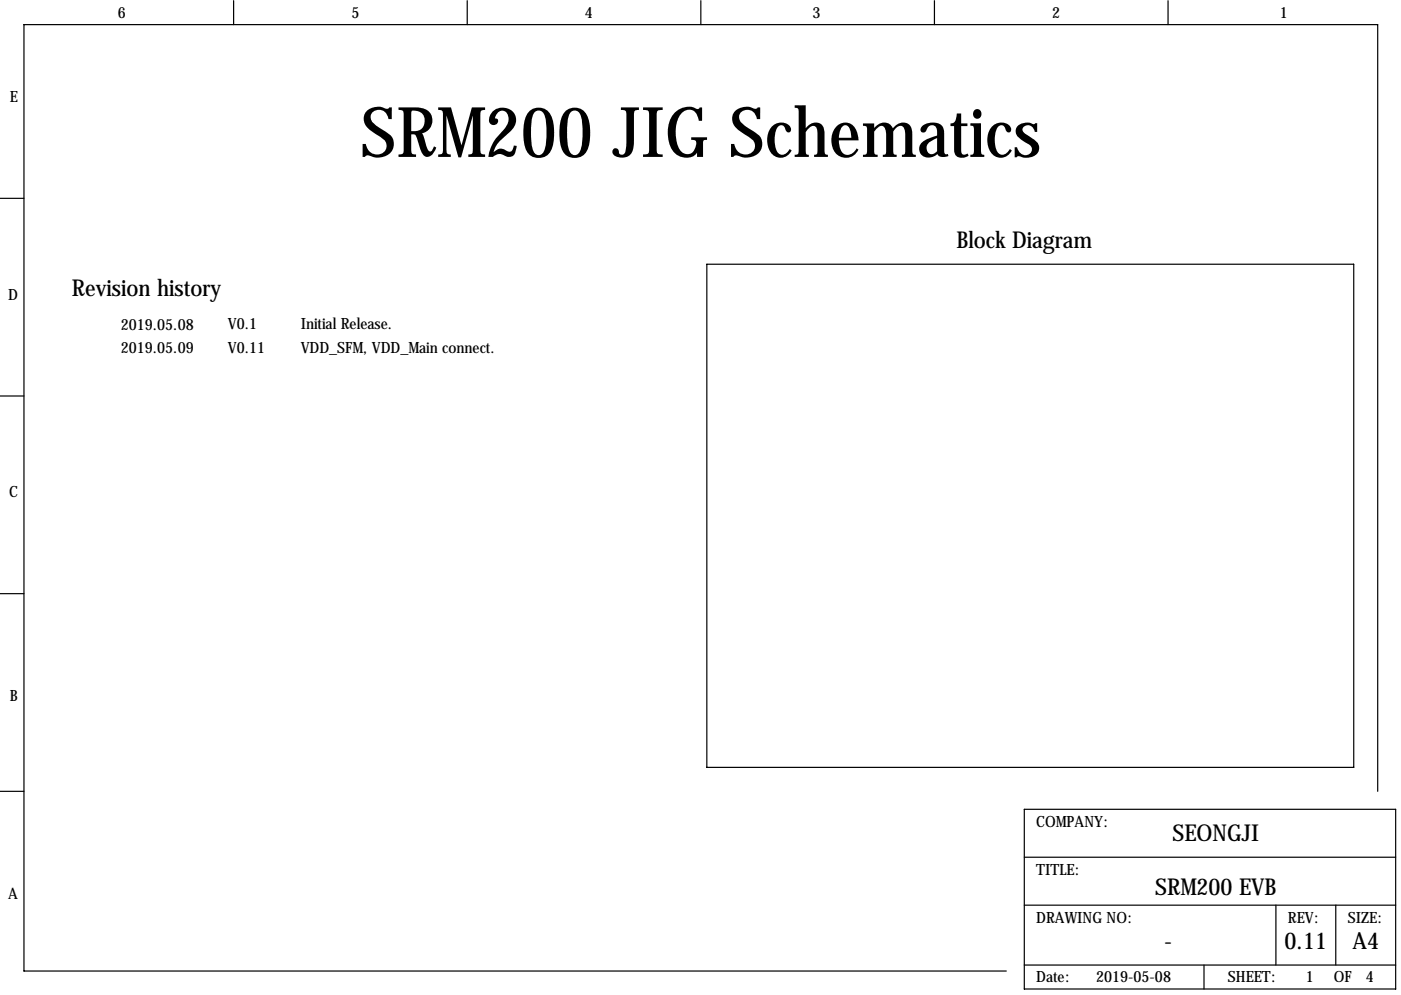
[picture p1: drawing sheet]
<svg xmlns="http://www.w3.org/2000/svg" width="297mm" height="211mm" viewBox="0 0 297 211" stroke-linecap="round" stroke-linejoin="round" font-family="sans-serif">
<defs><g id="words">
<text font-size="14.8" x="76.4" y="33.3">SRM200 JIG Schematics</text>
<g font-size="4.9">
<text x="202.8" y="52.7">Block Diagram</text>
<text x="15.2" y="62.8">Revision history</text>
<text x="248.6" y="178.4">SEONGJI</text>
<text x="245" y="189.8">SRM200 EVB</text>
<text x="246.8" y="201.3">-</text>
<text x="272.3" y="201.3">0.11</text>
<text x="286.7" y="201.3">A4</text>
</g>
<g font-size="3.3">
<text x="25" y="3.8">6</text>
<text x="74.5" y="3.8">5</text>
<text x="124" y="3.8">4</text>
<text x="172.3" y="3.8">3</text>
<text x="223.1" y="3.8">2</text>
<text x="271.3" y="3.8">1</text>
<text x="2.1" y="21.6">E</text>
<text x="1.7" y="63.5">D</text>
<text x="25.6" y="69.9">2019.05.08</text>
<text x="48.3" y="69.8">V0.1</text>
<text x="63.8" y="69.8">Initial Release.</text>
<text x="25.6" y="74.9">2019.05.09</text>
<text x="48.3" y="74.8">V0.11</text>
<text x="63.8" y="74.8">VDD_SFM, VDD_Main connect.</text>
<text x="1.9" y="105.4">C</text>
<text x="2.1" y="148.6">B</text>
<text x="219.7" y="175.3">COMPANY:</text>
<text x="219.7" y="185.4">TITLE:</text>
<text x="1.7" y="190.5">A</text>
<text x="219.7" y="195.6">DRAWING NO:</text>
<text x="273.1" y="195.6">REV:</text>
<text x="285.8" y="195.6">SIZE:</text>
<text x="219.7" y="208.3">Date:</text>
<text x="232.4" y="208.3">2019-05-08</text>
<text x="260.4" y="208.3">SHEET:</text>
<text x="276.9" y="208.3">1</text>
<text x="282.8" y="208.3">OF</text>
<text x="289.6" y="208.3">4</text>
</g>
</g></defs>
<g fill="none" stroke="#000" stroke-width=".25">
<path d="M49.5 .1v5.1M99.1 .1v5.1M148.6 .1v5.1M198.1 .1v5.1M247.6 .1v5.1M0 42.1h5.1M149.9 56h137.1v106.7h-137.1zM0 84h5.1M0 125.9h5.1M0 167.8h5.1M217.2 171.6h78.7v38.1h-78.7zM292.1 167.8v-162.6h-287v200.7h208.3"/>
<path d="M217.2 191.9h78.7M217.2 181.8h78.7M270.5 191.9v12.7M283.2 191.9v12.7M217.2 204.6h78.7M255.3 204.6v5.1"/>
</g>
<use href="#words"/>
</svg>
